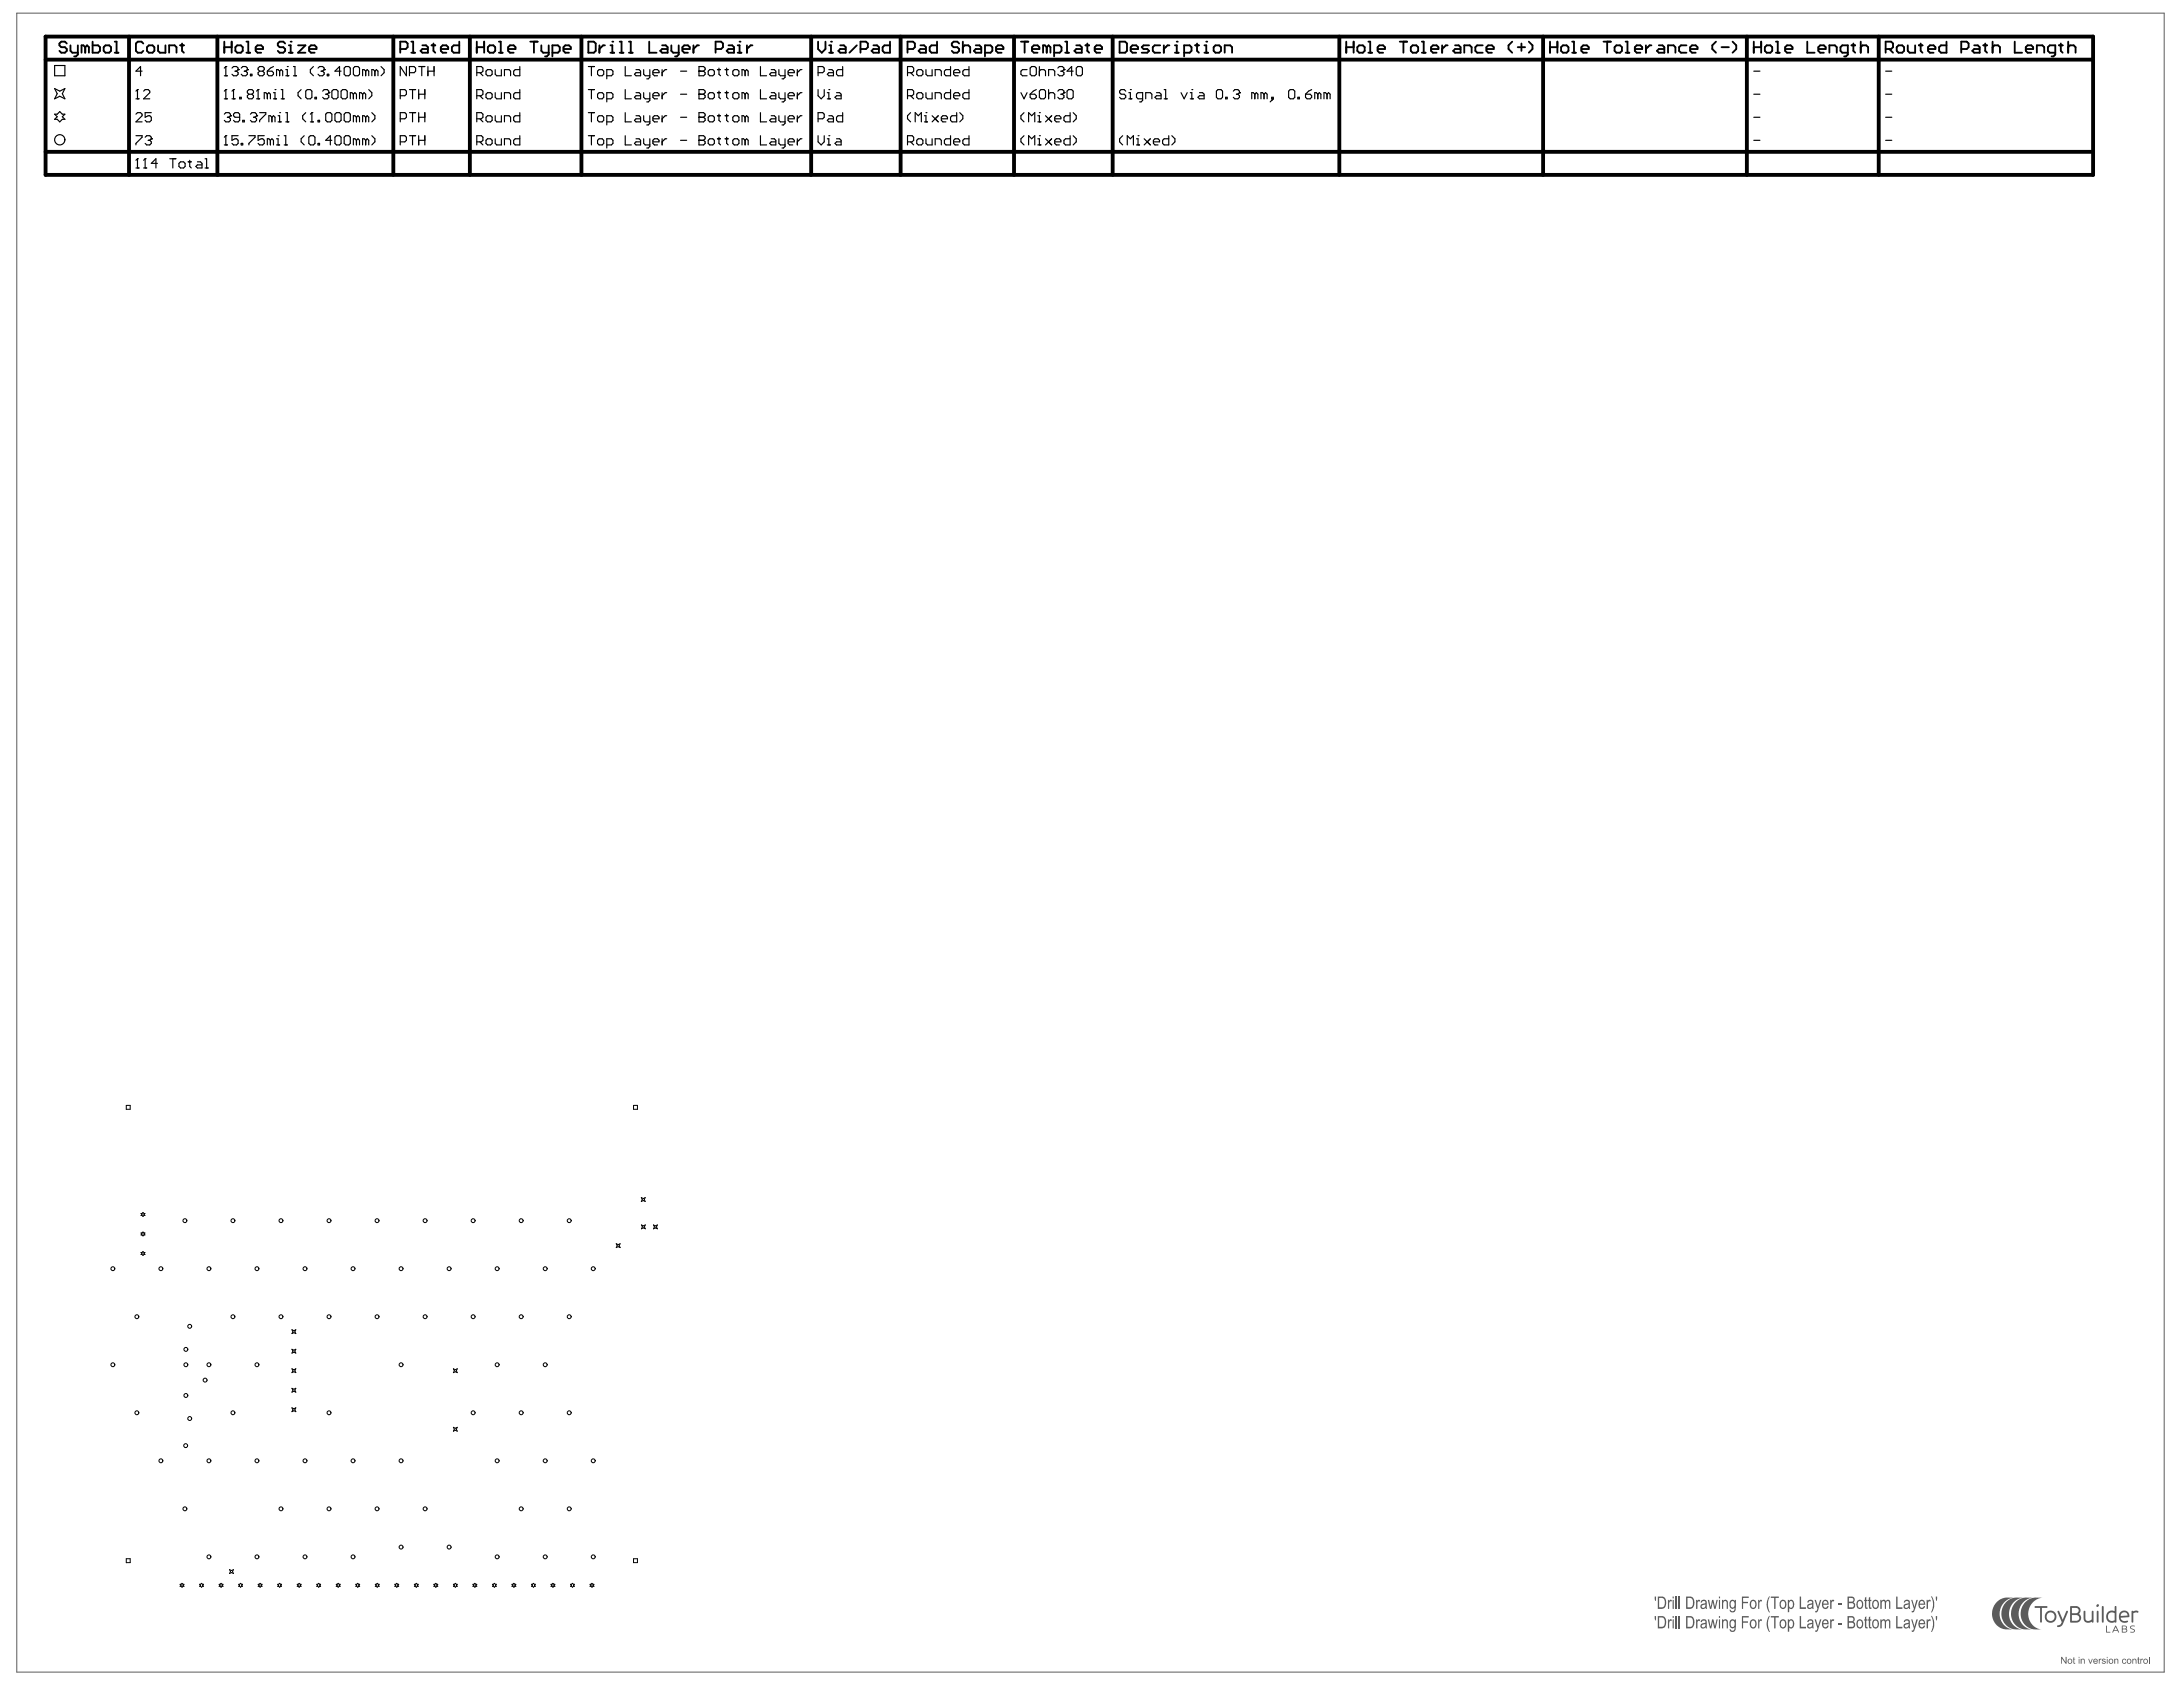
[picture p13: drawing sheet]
<svg xmlns="http://www.w3.org/2000/svg" width="279mm" height="216mm" viewBox="0 0 279 216" stroke-linecap="round" stroke-linejoin="round" font-family="sans-serif">
<g fill="#5a5a5a">
<path d="M255.6 205l.4-.3 .5-.2h1.3l-.7 .1-.6 .5-.4 .6-.2 .8 .1 .7 .4 .7 .5 .4 .8 .2h-1l-.5-.1-.5-.3-.5-.5-.2-.6v-.7l.2-.7z"/>
<path d="M259.2 205l.4-.3 .5-.2h1.3l-.6 .2-.6 .4-.5 .6-.1 .8 .1 .7 .4 .7 .5 .4 .7 .2h-1l-.4-.1-.6-.3-.4-.5-.2-.6-.1-.7 .2-.7z"/>
<path d="M258 205l.4-.3 .5-.2h1.3l-.7 .2-.6 .4-.4 .6-.1 .8 .1 .7 .3 .7 .6 .4 .7 .2h-1l-.5-.1-.5-.3-.4-.5-.3-.6v-.7l.2-.7z"/>
<path d="M256.8 205l.4-.3 .5-.2h1.3l-.7 .2-.6 .4-.4 .6-.2 .8 .1 .7 .4 .7 .6 .4 .7 .2h-1l-.5-.1-.5-.3-.5-.5-.2-.6v-.7l.2-.7z"/>
<path d="M260.4 205.6l1.5-.1a.14 .14 0 0 1 .2 .2 .12 .12 0 0 1-.2 .1h-.6v1.7a.12 .12 0 0 1-.1 .2 .12 .12 0 0 1-.1-.2v-1.7h-.6z"/>
<path d="M272.7 208.1l.2-.1 .3 .1h-.3l-.2 .1 .1 .2 .3 .1a.27 .27 0 0 1 .1 .4 .27 .27 0 0 1-.4 0l-.2-.1h.4l.1-.1-.4-.3z"/>
<path d="M272.8 206.2h.8a.16 .16 0 0 1 0 .2 .16 .16 0 0 1-.2 0l-.4 .1v1a.12 .12 0 0 1-.1 .2 .12 .12 0 0 1-.1-.2z"/>
<path d="M266.7 206.2h.2v.9a.43 .43 0 0 0 .3 .4 .43 .43 0 0 0 .5-.3v-.9a.12 .12 0 0 1 .1-.2 .12 .12 0 0 1 .1 .2v1.3l-.1 .1-.1-.2a.64 .64 0 0 1-1-.4z"/>
<path d="M269 205.6l.2-.1v.2v1.8a.12 .12 0 0 1-.1 .2 .12 .12 0 0 1-.1-.2z"/>
<path d="M263.4 206.2h.1l.5 1.1 .5-1.1h.2l-.7 1.6a.49 .49 0 0 1-.7 .3v-.1l.4-.1 .2-.3-.6-1.3z"/>
<path d="M269.6 208.1h.1v.7h.4v.1h-.5z"/>
<path d="M268.4 206.2h.2v1.3a.12 .12 0 0 1-.1 .2 .12 .12 0 0 1-.1-.2z"/>
<path d="M270.7 208.1h.1l.4 .8-.2-.2h-.4l-.2 .2zM270.8 208.2l-.2 .4h.4z"/>
<path d="M261.7 206.9a.77 .77 0 0 1 1.5 0 .77 .77 0 0 1-1.5 0zM261.9 206.9a.55 .55 0 0 0 1.1 0 .55 .55 0 0 0-1.1 0z"/>
<path d="M269.8 206.3a.84 .84 0 0 1 .8-.1l.1-.6 .1-.1 .1 .1v1.9l-.1 .2-.1-.1a.79 .79 0 0 1-1-.2 .79 .79 0 0 1 .1-1.1zM269.9 206.5a.57 .57 0 0 0 0 .8 .57 .57 0 0 0 .7 .1v-1a.66 .66 0 0 0-.7 .1z"/>
<path d="M265 205.6l.7-.1a.56 .56 0 0 1 .6 .4 .56 .56 0 0 1-.2 .7 .6 .6 0 0 1 .2 .6 .6 .6 0 0 1-.6 .5l-.7-.1zM265.2 205.8v.7h.5a.34 .34 0 0 0 .4-.4 .34 .34 0 0 0-.4-.3zM265.2 206.7v.7h.5a.37 .37 0 0 0 .4-.3 .37 .37 0 0 0-.4-.4z"/>
<path d="M271.6 208.1l.4-.1a.24 .24 0 0 1 .2 .2 .24 .24 0 0 1-.1 .3 .25 .25 0 0 1 .2 .3 .25 .25 0 0 1-.3 .1h-.4zM271.7 208.1v.3h.3l.1-.1-.1-.2zM271.7 208.5v.3h.3a.16 .16 0 0 0 .2-.1 .16 .16 0 0 0-.2-.2z"/>
<path d="M271.4 206.3a.63 .63 0 0 1 .8-.1 .63 .63 0 0 1 .3 .8h-1.1a.59 .59 0 0 0 .9 .4 .14 .14 0 0 1 0 .2 .14 .14 0 0 1-.1 .1 .79 .79 0 0 1-.9-.4 .79 .79 0 0 1 .1-1zM271.5 206.5l-.1 .3h.9a.44 .44 0 0 0-.3-.5 .44 .44 0 0 0-.5 .2z"/>
<circle cx="268.5" cy="205.5" r=".18"/>
</g>
<path d="M2.1 1.7h274.9v212.3h-274.9z" fill="none" stroke="#5a5a5a" stroke-width=".13"/>
<g fill="#5a5a5a">
<path d="M263.8 212h.1l.5 .7v-.7h.1v.9h-.1l-.5-.7v.7h-.1z"/>
<path d="M265.4 212.1h.1v.2h.1v.1h-.1v.4h.1l-.1 .1h-.1v-.5h-.1z"/>
<path d="M266.3 212.3l.1 .1 .2-.1a.23 .23 0 0 1 .2 .2v.4h-.1v-.4a.15 .15 0 0 0-.1-.1 .15 .15 0 0 0-.2 .2v.3h-.1z"/>
<path d="M267.3 212.3h.1l.1 .5 .2-.5h.1l-.2 .6h-.1z"/>
<path d="M268.6 212.3h.1v.1l.2-.1v.1a.14 .14 0 0 0-.1 0 .14 .14 0 0 0-.1 .2v.3h-.1z"/>
<path d="M269.1 212.3h.3l.1 .1h-.1a.13 .13 0 0 0-.2-.1 .13 .13 0 0 0-.1 .2 .13 .13 0 0 0 .2 0v.1a.21 .21 0 0 1 .2 .3 .21 .21 0 0 1-.4 0l-.1-.2 .2 .1a.11 .11 0 0 0 .2 0 .11 .11 0 0 0-.1-.1l-.3-.2z"/>
<path d="M270.6 212.3l.1 .1 .2-.1a.23 .23 0 0 1 .2 .2v.4h-.1v-.4a.15 .15 0 0 0-.1-.1 .15 .15 0 0 0-.2 .2v.3h-.1z"/>
<path d="M271.7 212.3h.3l.1 .2h-.1v-.1a.22 .22 0 0 0-.3 .2 .22 .22 0 0 0 .3 .2l.1-.1-.2 .2-.3-.1v-.3z"/>
<path d="M272.9 212.3l.1 .1 .3-.1 .1 .1v.5h-.1v-.4a.14 .14 0 0 0-.1-.1 .14 .14 0 0 0-.2 .1v.4h-.1z"/>
<path d="M273.6 212.1h.1v.2h.1l-.1 .1v.4h.1v.1l-.2-.1v-.4h-.1z"/>
<path d="M273.9 212.3h.1v.1l.2-.1h.1l-.1 .1a.14 .14 0 0 0-.1 0 .14 .14 0 0 0-.1 .2v.3h-.1z"/>
<path d="M275 212h.1v.9h-.1z"/>
<path d="M211.8 204.3h.2l-.1 .6h-.1z"/>
<path d="M213.5 204.8h.1v.1a.19 .19 0 0 1 .2-.2 .19 .19 0 0 1 .2 .1l-.1 .2-.1-.1-.1 .1-.1 .9h-.1z"/>
<path d="M214.5 204.3h.1v1.6h-.1z"/>
<path d="M214.9 204.3h.1v1.6h-.1z"/>
<path d="M217.1 204.8h.1v.1a.22 .22 0 0 1 .4-.1v.2a.23 .23 0 0 0-.3 0 .23 .23 0 0 0 0 .3v.6h-.2z"/>
<path d="M218.6 204.8h.2l.2 .9 .1-.9h.2l.2 .8 .2-.8h.1l-.2 1.1h-.2l-.2-.9-.2 .9h-.1z"/>
<path d="M220.4 204.8h.1v.1l.3-.2 .3 .2v1h-.1v-.7a.24 .24 0 0 0-.3-.3 .24 .24 0 0 0-.2 .4v.6h-.1z"/>
<path d="M222.9 204.3h.9v.2h-.7v.5h.6v.2h-.6v.7h-.2z"/>
<path d="M225 204.8h.1v.1a.22 .22 0 0 1 .4-.1l-.1 .2a.23 .23 0 0 0-.2 0 .23 .23 0 0 0 0 .3v.6h-.2z"/>
<path d="M226.4 204.3h.1l-.2 .6v.6l.2 .9h-.1l-.1-.3-.2-.7 .1-.5z"/>
<path d="M226.6 204.3h1.1v.2h-.5v1.4h-.1v-1.4h-.5z"/>
<path d="M230.3 204.3h.2v1.4h.6v.2h-.8z"/>
<path d="M232.2 204.8h.2l.3 .9 .2-.9h.2l-.5 1.4-.2 .2-.1-.2a.23 .23 0 0 0 .3-.3z"/>
<path d="M234.2 204.8h.2v.1a.22 .22 0 0 1 .4-.1l-.1 .2-.1-.1-.2 .1v.9h-.2z"/>
<path d="M235.3 205.2h.5v.2h-.5z"/>
<path d="M238.7 204.5l.2-.1v.4h.1v.1h-.1v.8h.1v.2a.24 .24 0 0 1-.3-.1 .24 .24 0 0 1 0-.2v-.7h-.1z"/>
<path d="M239.2 204.5l.2-.1v.4h.1v.1h-.1v.8h.1v.2a.25 .25 0 0 1-.3-.3v-.7h-.1z"/>
<path d="M240.7 204.8h.1v.1l.2-.1 .2-.1 .2 .2 .2-.2 .3 .1v.2v.9h-.1v-.7a.22 .22 0 0 0-.2-.3 .22 .22 0 0 0-.2 .3v.7h-.2v-.7a.22 .22 0 0 0-.2-.3 .22 .22 0 0 0-.2 .3v.7h-.1z"/>
<path d="M242.7 204.3h.2v1.4h.6v.2h-.8z"/>
<path d="M244.6 204.8h.2l.2 .9 .3-.9h.2l-.5 1.5-.3 .1v-.2a.21 .21 0 0 0 .2-.1 .21 .21 0 0 0 .1-.2z"/>
<path d="M246.6 204.8h.1v.1h.1a.2 .2 0 0 1 .3-.1v.2a.23 .23 0 0 0-.3 0 .23 .23 0 0 0 0 .3v.6h-.2z"/>
<path d="M247.1 204.3l.2 .1 .3 .7-.1 .7-.2 .6h-.2l.3-.6v-.7z"/>
<path d="M247.8 204.3h.1v.6h-.1z"/>
<path d="M211.8 206.8h.2l-.1 .6h-.1z"/>
<path d="M213.5 207.3h.1v.1a.19 .19 0 0 1 .2-.2 .19 .19 0 0 1 .2 .1l-.1 .2-.1-.1-.1 .1-.1 .9h-.1z"/>
<path d="M214.5 206.8h.1v1.6h-.1z"/>
<path d="M214.9 206.8h.1v1.6h-.1z"/>
<path d="M217.1 207.3h.1v.1a.22 .22 0 0 1 .4-.1v.2a.23 .23 0 0 0-.3 0 .23 .23 0 0 0 0 .3v.6h-.2z"/>
<path d="M218.6 207.3h.2l.2 .8 .1-.8h.2l.2 .8 .2-.8h.1l-.2 1.1h-.2l-.2-.9-.2 .9h-.1z"/>
<path d="M220.4 207.3h.1v.1l.3-.2 .3 .2v1h-.1v-.7a.24 .24 0 0 0-.3-.3 .24 .24 0 0 0-.2 .4v.6h-.1z"/>
<path d="M222.9 206.8h.9v.2h-.7v.5h.6v.2h-.6v.7h-.2z"/>
<path d="M225 207.3h.1v.1a.22 .22 0 0 1 .4-.1l-.1 .2a.23 .23 0 0 0-.2 0 .23 .23 0 0 0 0 .3v.6h-.2z"/>
<path d="M226.4 206.8h.1l-.2 .6v.6l.2 .8h-.1l-.1-.2-.2-.7 .1-.5z"/>
<path d="M226.6 206.8h1.1v.2h-.5v1.4h-.1v-1.4h-.5z"/>
<path d="M230.3 206.8h.2v1.4h.6v.2h-.8z"/>
<path d="M232.2 207.3h.2l.3 .9 .2-.9h.2l-.5 1.4-.2 .1-.1-.2a.23 .23 0 0 0 .3-.2z"/>
<path d="M234.2 207.3h.2v.1a.22 .22 0 0 1 .4-.1l-.1 .2-.1-.1-.2 .1v.9h-.2z"/>
<path d="M235.3 207.7h.5v.2h-.5z"/>
<path d="M238.7 207l.2-.1v.4h.1v.1h-.1v.8h.1v.2a.24 .24 0 0 1-.3-.1 .24 .24 0 0 1 0-.3v-.6h-.1z"/>
<path d="M239.2 207l.2-.1v.4h.1v.1h-.1v.8h.1v.2a.25 .25 0 0 1-.3-.4v-.6h-.1z"/>
<path d="M240.7 207.3h.1v.1l.2-.1 .2-.1 .2 .2 .2-.2 .3 .1v.2v.9h-.1v-.7a.22 .22 0 0 0-.2-.3 .22 .22 0 0 0-.2 .3v.7h-.2v-.7a.22 .22 0 0 0-.2-.3 .22 .22 0 0 0-.2 .3v.7h-.1z"/>
<path d="M242.7 206.8h.2v1.4h.6v.2h-.8z"/>
<path d="M244.6 207.3h.2l.2 .9 .3-.9h.2l-.5 1.4-.3 .1v-.2a.21 .21 0 0 0 .2 0 .21 .21 0 0 0 .1-.2z"/>
<path d="M246.6 207.3h.1v.1h.1a.2 .2 0 0 1 .3-.1v.2a.23 .23 0 0 0-.3 0 .23 .23 0 0 0 0 .3v.6h-.2z"/>
<path d="M247.1 206.8l.2 .1 .3 .7-.1 .6-.2 .6h-.2l.3-.5v-.7z"/>
<path d="M247.8 206.8h.1v.6h-.1z"/>
<path d="M264.7 212.6a.22 .22 0 0 0 .4 0 .22 .22 0 0 0-.4 0zM264.6 212.6a.35 .35 0 0 1 .7 0 .35 .35 0 0 1-.7 0z"/>
<path d="M266 212h.1v.2h-.1zM266 212.3h.1v.6h-.1z"/>
<path d="M268.1 212.4l-.1 .1h.4a.17 .17 0 0 0-.1-.1 .17 .17 0 0 0-.2 0zM268 212.3h.3l.1 .1 .1 .2h-.5l.1 .2 .4-.1-.1 .2h-.2l-.2-.1-.1-.2z"/>
<path d="M269.6 212h.1v.2h-.1zM269.6 212.3h.1v.6h-.1z"/>
<path d="M270 212.6a.22 .22 0 0 0 .4 0 .22 .22 0 0 0-.4 0zM269.9 212.6a.33 .33 0 0 1 .6 0 .33 .33 0 0 1-.6 0z"/>
<path d="M272.3 212.6a.22 .22 0 0 0 .4 0 .22 .22 0 0 0-.4 0zM272.2 212.6a.33 .33 0 0 1 .6 0 .33 .33 0 0 1-.6 0z"/>
<path d="M274.5 212.4l-.1 .3a.21 .21 0 0 0 .3 0 .21 .21 0 0 0 .1-.2 .21 .21 0 0 0-.3-.1zM274.3 212.6a.32 .32 0 0 1 .6 0 .32 .32 0 0 1-.6 0z"/>
<path d="M212.4 204.5v1.2h.5l.2-.4-.1-.6-.1-.2zM212.2 204.3h.6l.4 .3v.8l-.2 .4-.8 .1z"/>
<path d="M214.1 204.3h.1v.3h-.1zM214.1 204.8h.1v1.1h-.1z"/>
<path d="M216 204.5v1.2h.5l.2-.3-.1-.7-.1-.2zM215.8 204.3h.7l.3 .4 .1 .7-.2 .4-.2 .1h-.7z"/>
<path d="M217.9 205.4v.1a.22 .22 0 0 0 .1 .3 .22 .22 0 0 0 .3-.2v-.3zM217.8 204.8l.4-.1 .2 .2 .1 1h-.2v-.1l-.3 .1-.3-.1v-.3l.3-.3a.2 .2 0 0 0 .2-.1 .2 .2 0 0 0 0-.2 .2 .2 0 0 0-.3 0l-.1 .2h-.1z"/>
<path d="M220 204.3h.1v.3h-.1zM220 204.8h.1v1.1h-.1z"/>
<path d="M221.6 205l-.1 .2 .1 .5a.31 .31 0 0 0 .4-.1 .31 .31 0 0 0 0-.4l-.2-.3zM221.5 204.8l.3-.1 .2 .2v-.1h.2l-.1 1.3-.2 .3-.4-.1-.1-.2v-.1h.1l.1 .2h.2l.2-.2v-.2l-.3 .1-.3-.2-.1-.6z"/>
<path d="M224.2 205l-.1 .5 .1 .2 .2 .1 .2-.2v-.5l-.1-.2zM224.1 204.8l.3-.1 .2 .1 .2 .3v.4l-.1 .3-.2 .1h-.3l-.2-.2-.1-.5z"/>
<path d="M228 205l-.1 .2v.4l.2 .2h.2l.2-.3-.1-.5-.1-.1zM227.9 204.9l.4-.2 .3 .3v.6l-.1 .2-.2 .1h-.2l-.3-.2v-.6z"/>
<path d="M228.8 204.8h.2v.1a.41 .41 0 0 1 .5 0 .41 .41 0 0 1 .1 .5v.2l-.2 .3a.26 .26 0 0 1-.4-.1v.5h-.2zM229.1 205l-.1 .2 .1 .5a.28 .28 0 0 0 .3 0 .28 .28 0 0 0 .1-.4l-.1-.2-.1-.2z"/>
<path d="M231.5 205.5l-.1 .1a.27 .27 0 0 0 .4 .1 .27 .27 0 0 0 .1-.3v-.1zM231.4 204.8l.3-.1a.36 .36 0 0 1 .4 .5v.7h-.1l-.1-.1-.2 .1-.4-.1v-.4l.3-.1a.2 .2 0 0 0 .3-.2 .2 .2 0 0 0-.1-.2 .2 .2 0 0 0-.3 .1v.1h-.2z"/>
<path d="M233.4 205v.2h.5l-.2-.3zM233.3 204.9l.4-.2 .3 .3v.4h-.7l.1 .3 .2 .1 .3-.3 .1 .1-.2 .3h-.4l-.2-.3v-.4z"/>
<path d="M236.6 204.5v.5h.5l.1-.1a.24 .24 0 0 0 0-.3 .24 .24 0 0 0-.3-.1zM236.6 205.2v.5h.5l.1-.1 .1-.3-.1-.1zM236.5 204.3l.7 .1 .2 .2-.1 .3a.18 .18 0 0 0 0 .2 .18 .18 0 0 0 .1 .2v.3l-.2 .3h-.7z"/>
<path d="M237.9 205l-.1 .2 .1 .5a.23 .23 0 0 0 .4-.1v-.5a.25 .25 0 0 0-.4-.1zM237.8 204.8l.3-.1 .3 .2v.2l.1 .4-.3 .4h-.4l-.2-.3v-.3z"/>
<path d="M239.9 204.9l-.1 .5v.3l.3 .1 .2-.2v-.4l-.1-.2zM239.8 204.9l.3-.2 .3 .2 .1 .5-.1 .4-.2 .1h-.4l-.2-.3v-.4z"/>
<path d="M243.8 205.5v.1a.24 .24 0 0 0 .3 .2 .24 .24 0 0 0 .2-.3v-.2zM243.8 204.8l.4-.1 .2 .2 .1 1h-.2v-.1l-.3 .1-.3-.1v-.4l.3-.1a.21 .21 0 0 0 .2-.1 .21 .21 0 0 0 .1-.2l-.4-.1-.1 .2h-.1z"/>
<path d="M245.8 204.9l-.1 .3h.5l-.1-.3zM245.7 204.8h.4l.2 .1 .1 .2v.3h-.7l.2 .3a.27 .27 0 0 0 .3-.2l.2 .1-.3 .3h-.2l-.3-.1-.1-.6z"/>
<path d="M212.4 207v1.2h.5l.2-.4-.1-.6-.1-.2zM212.2 206.8h.6l.4 .3v.8l-.2 .4-.8 .1z"/>
<path d="M214.1 206.8h.1v.3h-.1zM214.1 207.3h.1v1.1h-.1z"/>
<path d="M216 207v1.2h.5l.2-.4-.1-.6-.1-.2zM215.8 206.8h.7l.3 .4 .1 .7-.2 .3-.2 .2h-.7z"/>
<path d="M217.9 207.9a.24 .24 0 0 0 .2 .4 .24 .24 0 0 0 .2-.4v-.1zM217.8 207.4l.4-.2 .2 .2 .1 1h-.2v-.2l-.3 .2-.3-.1v-.4l.3-.2a.2 .2 0 0 0 .2-.1 .2 .2 0 0 0 0-.2 .2 .2 0 0 0-.3 0l-.1 .2h-.1z"/>
<path d="M220 206.8h.1v.3h-.1zM220 207.3h.1v1.1h-.1z"/>
<path d="M221.6 207.5l-.1 .2 .1 .4a.31 .31 0 0 0 .4 0 .31 .31 0 0 0 0-.4l-.2-.3zM221.4 207.4l.4-.2 .2 .2v-.1h.2l-.1 1.2-.2 .3h-.4l-.1-.2v-.1h.1l.1 .2h.2l.2-.2v-.3l-.3 .2-.3-.3-.1-.5z"/>
<path d="M224.2 207.5l-.1 .5 .1 .2 .2 .1 .2-.2v-.5l-.1-.2zM224.1 207.4l.3-.2 .2 .1 .2 .3v.4l-.1 .2-.2 .2h-.3l-.2-.3-.1-.4z"/>
<path d="M228 207.5l-.1 .2v.3l.2 .2h.2l.2-.2-.1-.5-.1-.1zM227.9 207.4l.4-.2 .3 .3v.5l-.1 .2-.2 .2h-.2l-.3-.2v-.6z"/>
<path d="M228.8 207.3h.2v.1a.41 .41 0 0 1 .5 0 .41 .41 0 0 1 .1 .4v.3l-.2 .2a.26 .26 0 0 1-.4 0v.5h-.2zM229.1 207.5l-.1 .2 .1 .5a.28 .28 0 0 0 .3-.1 .28 .28 0 0 0 .1-.3l-.1-.2-.1-.2z"/>
<path d="M231.5 207.9l-.1 .2a.27 .27 0 0 0 .4 .1 .27 .27 0 0 0 .1-.3v-.1zM231.4 207.3l.3-.1a.36 .36 0 0 1 .4 .5v.7h-.1l-.1-.2-.2 .2-.4-.1v-.4l.3-.1a.2 .2 0 0 0 .3-.2 .2 .2 0 0 0-.1-.2 .2 .2 0 0 0-.3 .1v.1h-.2z"/>
<path d="M233.4 207.5v.2h.5l-.2-.3zM233.3 207.4l.4-.2 .3 .3v.4h-.7l.1 .2 .2 .2 .3-.3h.1l-.2 .4-.4-.1-.2-.2v-.4z"/>
<path d="M236.6 207v.5h.5l.1-.1a.24 .24 0 0 0 0-.3 .24 .24 0 0 0-.3-.1zM236.6 207.7v.5h.5l.1-.1 .1-.3-.1-.1zM236.5 206.8l.7 .1 .2 .2-.1 .3a.18 .18 0 0 0 0 .2 .18 .18 0 0 0 .1 .2v.3l-.2 .2-.7 .1z"/>
<path d="M237.9 207.5l-.1 .2 .1 .5a.23 .23 0 0 0 .4-.1v-.5a.25 .25 0 0 0-.4-.1zM237.7 207.4l.4-.2 .3 .2 .1 .6-.3 .4-.4-.1-.2-.2v-.3z"/>
<path d="M239.9 207.5l-.1 .3v.2l.1 .2 .2 .1 .2-.2v-.4l-.2-.3zM239.8 207.4l.3-.2 .3 .2 .1 .5-.1 .3-.2 .2-.4-.1-.2-.2v-.4z"/>
<path d="M243.8 207.9v.1a.24 .24 0 0 0 .3 .3 .24 .24 0 0 0 .2-.4v-.1zM243.8 207.3l.4-.1 .2 .2 .1 1h-.2v-.2l-.3 .2-.3-.1v-.4l.3-.1a.21 .21 0 0 0 .2-.1 .21 .21 0 0 0 .1-.2l-.4-.1-.1 .2h-.1z"/>
<path d="M245.8 207.5l-.1 .2h.5l-.1-.3zM245.7 207.4l.2-.2 .2 .1 .2 .1 .1 .2v.3h-.7l.2 .3a.27 .27 0 0 0 .3-.2l.2 .1-.3 .3h-.2l-.3-.2-.1-.5z"/>
</g>
<g fill="none" stroke="#000" stroke-width=".49">
<path d="M5.8 7.6h262.1M5.8 19.4h262.1M5.8 4.7h262.1v17.7h-262.1zM16.5 4.7v17.7M27.8 4.7v17.7M50.3 4.7v17.7M60.1 4.7v17.7M74.4 4.7v17.7M103.8 4.7v17.7M115.3 4.7v17.7M129.8 4.7v17.7M142.4 4.7v17.7"/>
<path d="M171.4 4.7v17.7M197.5 4.7v17.7M223.6 4.7v17.7M240.5 4.7v17.7"/>
</g>
<g fill="none" stroke="#000" stroke-width=".15">
<path d="M7 8.4h1.3v1.3h-1.3zM7 11.3l.6 .4 .7-.4-.3 .7 .3 .6-.7-.3-.6 .3 .3-.6zM7 14.6h.3l.3-.3 .4 .3h.3l-.3 .3 .3 .4h-.3l-.4 .3-.3-.3h-.3l.3-.4zM17.4 12.6h.4M17.4 14.6l.2-.2h.4l.2 .2v.2l-.8 .8h.8M17.4 17.4h.8v.2l-.8 .8v.1M17.6 11.5h.1M17.6 11.5v1.1M17.6 11.5l-.2 .2M18.2 9.1h-.8l.6-.6v1.2M18.4 11.7l.2-.2h.4l.2 .2v.2l-.8 .7h.8M18.6 17.6l.2-.2h.4l.2 .2v.2"/>
<path d="M19 18h.2M19.2 18l.2 .2v.2l-.2 .1h-.4l-.2-.1M19.4 17.8h.1M19.4 14.4h-.8v.6l.6-.2 .2 .2v.4l-.2 .2h-.4l-.2-.2M19.4 17.8l-.2 .2M28.7 9.7h.4M28.7 12.6h.4M28.7 18.5h.4M28.7 14.6l.2-.2h.4l.2 .2v.2M28.9 8.5h.1M28.9 11.5h.1M28.9 17.4h.1"/>
<path d="M28.9 8.5v1.2M28.9 11.5v1.1M28.9 17.4v1.1M28.9 8.5l-.2 .2M28.9 11.5l-.2 .2M28.9 17.4l-.2 .2M29.1 15h.2M29.3 15l.2 .2v.2l-.2 .2h-.4l-.2-.2M29.5 14.8h.1M29.5 14.8l-.2 .2M29.7 12.6h.4M29.7 8.7l.2-.2h.4l.2 .2v.2"/>
<path d="M29.9 11.5h.1M29.9 11.5v1.1M29.9 11.5l-.2 .2M30.1 9.1h.2M30.3 9.1l.2 .2v.2l-.2 .2h-.4l-.2-.2M30.5 8.9h.1M30.5 17.4h-.8v.6l.4-.2h.2l.2 .2v.4l-.2 .1h-.4l-.2-.1M30.5 8.9l-.2 .2M30.7 15h-.6l-.2-.2v-.2l.2-.2h.4l.2 .2v.8l-.2 .2h-.4l-.2-.2M30.7 12.5h.2v.1h-.2zM30.9 18.4h.2v.1h-.2zM30.9 8.7l.2-.2h.4l.2 .2v.2"/>
<path d="M31.1 15.4h.2v.2h-.2zM31.3 9.1h.2M31.5 9.1l.2 .2v.2l-.2 .2h-.4l-.2-.2M31.7 8.9h.1M31.7 8.9l-.2 .2M31.9 12.1h.3M31.9 12.1l-.2-.2v-.2l.2-.2h.3l.2 .2v.2l-.2 .2M31.9 12.1l-.2 .2v.2l.2 .1h.3l.2-.1v-.2l-.2-.2M31.9 17.4h.7v.2l-.7 .8v.1M32.1 9.5h.1v.2h-.1zM32.1 14.6l.1-.2h.4l.2 .2v.2M32.4 15h.2"/>
<path d="M32.6 15l.2 .2v.2l-.2 .2h-.4l-.1-.2M32.8 14.8h.1M32.8 12.6h.4M32.8 14.8l-.2 .2M33 11.5h.1M33 11.5v1.1M33 11.5l-.2 .2M33.2 9.1l-.2 .2v.2l.2 .2h.4l.2-.2v-.2l-.2-.2M33.2 9.1h.4M33.2 9.1l-.2-.2v-.2l.2-.2h.4l.2 .2v.2l-.2 .2M33.2 14.4h.8v.2l-.8 .8v.2M33.8 17.4h-.8v.6l.6-.2 .2 .2v.4l-.2 .1h-.4l-.2-.1"/>
<path d="M34.2 9.1h.6l.2 .2v.2l-.2 .2h-.4l-.2-.2zM34.2 12.1l-.2-.2h-.2v.7M34.2 12.1v.5M34.2 12.1l.2-.2 .2 .2v.5M34.6 18l-.2-.2h-.2v.7M34.6 18l.2-.2 .2 .2v.5M34.6 18v.5M34.8 15l-.2-.2h-.2v.8M34.8 15l.2-.2 .2 .2v.6M34.8 15v.6M35 12.6h.4M35 11.9h.2v.7"/>
<path d="M35 8.5l-.4 .2-.4 .4M35.2 11.5h.1M35.4 18.5h.4M35.4 17.8h.2v.7M35.6 17.4h.1M35.6 15.6h.4M35.6 14.8h.2v.8M35.8 14.4h.1M35.8 9.1l-.2-.2h-.2v.8M35.8 9.1v.6M35.8 9.1l.2-.2 .2 .2v.6M36 11.5h.2v1.1"/>
<path d="M36 12.6h.4M36.4 18.5h.4M36.4 17.4h.2v1.1M36.6 9.7h.4M36.6 8.9h.2v.8M36.6 15.6h.4M36.6 14.4h.2v1.2M36.8 8.5h.1M37.6 9.7h.4M37.6 8.5h.2v1.2M38.5 11.5l-.4 .4v.4l.4 .3M38.9 17.4l-.4 .4v.4l.4 .3"/>
<path d="M39.1 11.7l.2-.2h.4l.2 .2v.8l-.2 .1h-.4l-.2-.1zM39.1 14.4l-.4 .4v.4l.4 .4M39.5 17.6l.2-.2h.4l.2 .2v.8l-.2 .1h-.4l-.2-.1zM39.7 15.6h.4M39.9 14.4h.1M39.9 14.4l-.2 .2M39.9 14.4v1.2M40.1 8.5l-.4 .4v.4l.4 .4M40.3 12.5h.2v.1h-.2zM40.7 18.4h.2v.1h-.2zM40.7 8.7l.2-.2h.4l.2 .2v.2M40.7 15.4h.2v.2h-.2z"/>
<path d="M41.1 9.1h.2M41.3 9.1l.2 .2v.2l-.2 .2h-.4l-.2-.2M41.3 11.7l.2-.2h.4l.2 .2v.2M41.5 8.9h.1M41.5 8.9l-.2 .2M41.7 12.1h.2M41.7 14.6l.2-.2h.4l.2 .2v.8l-.2 .2h-.4l-.2-.2zM41.9 9.5h.2v.2h-.2zM41.9 12.1l.2 .2v.2l-.2 .1h-.4l-.2-.1M42.1 11.9h.1M42.1 11.9l-.2 .2M42.5 18h-.8l.6-.6v1.1"/>
<path d="M42.5 11.7l.2-.2h.4l.2 .2v.8l-.2 .1h-.4l-.2-.1zM42.9 17.6l.2-.2h.4l.2 .2v.8l-.2 .1h-.4l-.2-.1zM42.9 14.6l.2-.2h.4l.2 .2v.8l-.2 .2h-.4l-.2-.2zM43.7 9.1h-.8l.6-.6v1.2M43.7 11.7l.2-.2h.3l.2 .2v.8l-.2 .1h-.3l-.2-.1zM44 8.7l.2-.2h.4l.2 .2v.8l-.2 .2h-.4l-.2-.2zM44 17.6l.2-.2h.4l.2 .2v.8l-.2 .1h-.4l-.2-.1zM44 14.6l.2-.2h.4l.2 .2v.8l-.2 .2h-.4l-.2-.2zM45.2 8.7l.2-.2h.4l.2 .2v.8l-.2 .2h-.4l-.2-.2zM45.2 12.1l-.2-.2h-.2v.7M45.2 12.1v.5M45.2 12.1l.2-.2 .2 .2v.5"/>
<path d="M45.6 18l-.2-.2h-.2v.7M45.6 15l-.2-.2h-.2v.8M45.6 15l.2-.2 .2 .2v.6M45.6 18l.2-.2 .2 .2v.5M45.6 15v.6M45.6 18v.5M46.4 12.1l-.2-.2h-.2v.7M46.4 12.1v.5M46.4 12.1l.2-.2 .2 .2v.5M46.8 18l-.2-.2h-.2v.7M46.8 9.1l-.2-.2h-.2v.8M46.8 15l-.2-.2h-.2v.8"/>
<path d="M46.8 9.1v.6M46.8 15v.6M46.8 18v.5M46.8 9.1l.2-.2 .2 .2v.6M46.8 15l.2-.2 .2 .2v.6M46.8 18l.2-.2 .2 .2v.5M47.2 11.5l.4 .4v.4l-.4 .3M47.6 14.4l.4 .4v.4l-.4 .4M47.6 17.4l.4 .4v.4l-.4 .3M48 9.1l-.2-.2h-.2v.8M48 9.1v.6M48 9.1l.2-.2 .2 .2v.6"/>
<path d="M48.8 8.5l.4 .4v.4l-.4 .4M51.2 12.3h.6l.2-.2v-.4l-.2-.2h-.6v1.1M51.2 18.2h.6l.2-.2v-.4l-.2-.2h-.6v1.1M51.2 15.2h.6l.2-.2v-.4l-.2-.2h-.6v1.2M52 8.5v1.2l-.8-1.2v1.2M52.4 11.5h.8M52.4 9.3h.6l.2-.2v-.4l-.2-.2h-.6v1.2M52.4 17.4h.8M52.4 14.4h.8M52.8 11.5v1.1M52.8 14.4v1.2M52.8 17.4v1.1"/>
<path d="M53.6 12.1h.8M53.6 15h.8M53.6 18h.8M53.6 8.5h.8M53.6 11.5v1.1M53.6 14.4v1.2M53.6 17.4v1.1M54 8.5v1.2M54.4 11.5v1.1M54.4 14.4v1.2M54.4 17.4v1.1M54.8 9.1h.8"/>
<path d="M54.8 8.5v1.2M55.6 8.5v1.2M61 12.3h.6l.2-.2v-.4l-.2-.2h-.6v1.1M61 18.2h.6l.2-.2v-.4l-.2-.2h-.6v1.1M61 9.3h.6l.2-.2v-.4l-.2-.2h-.6v1.2M61 15.2h.6l.2-.2v-.4l-.2-.2h-.6v1.2M61.4 9.3l.4 .4M61.4 12.3l.4 .3M61.4 15.2l.4 .4M61.4 18.2l.4 .3M62.2 9.1l.2-.2h.4l.2 .2v.4l-.2 .2h-.4l-.2-.2zM62.2 12.1l.2-.2h.4l.2 .2v.4l-.2 .1h-.4l-.2-.1z"/>
<path d="M62.2 18l.2-.2h.4l.2 .2v.4l-.2 .1h-.4l-.2-.1zM62.2 15l.2-.2h.4l.2 .2v.4l-.2 .2h-.4l-.2-.2zM63.4 8.9v.6l.2 .2h.6v-.8M63.4 11.9v.6l.2 .1h.6v-.7M63.4 17.8v.6l.2 .1h.6v-.7M63.4 14.8v.6l.2 .2h.6v-.8M64.6 12.6v-.7h.6l.1 .2v.5M64.6 18.5v-.7h.6l.1 .2v.5M64.6 9.7v-.8h.6l.1 .2v.6M64.6 15.6v-.8h.6l.1 .2v.6M66.5 8.5v1.2h-.6l-.2-.2v-.4l.2-.2h.6M66.5 11.5v1.1h-.6l-.2-.1v-.4l.2-.2h.6"/>
<path d="M66.5 17.4v1.1h-.6l-.2-.1v-.4l.2-.2h.6M66.5 14.4v1.2h-.6l-.2-.2v-.4l.2-.2h.6M75.3 11.5h.8M75.3 8.5h.8M75.3 17.4h.8M75.3 14.4h.8M75.7 8.5v1.2M75.7 11.5v1.1M75.7 14.4v1.2M75.7 17.4v1.1M76.5 9.1l.2-.2h.4l.2 .2v.4l-.2 .2h-.4l-.2-.2zM76.5 12.1l.2-.2h.4l.2 .2v.4l-.2 .1h-.4l-.2-.1z"/>
<path d="M76.5 18l.2-.2h.4l.2 .2v.4l-.2 .1h-.4l-.2-.1zM76.5 15l.2-.2h.4l.2 .2v.4l-.2 .2h-.4l-.2-.2zM77.7 9.7h.6l.1-.2v-.4l-.1-.2h-.6v1.2M77.7 12.6h.6l.1-.1v-.4l-.1-.2h-.6v1.1M77.7 18.5h.6l.1-.1v-.4l-.1-.2h-.6v1.1M77.7 15.6h.6l.1-.2v-.4l-.1-.2h-.6v1.2M80 8.5v1.2h.8M80 11.5v1.1h.8M80 17.4v1.1h.8M80 14.4v1.2h.8M81.4 8.9h.4l.2 .2v.6h-.6l-.2-.2 .2-.2h.6M81.4 11.9h.4l.2 .2v.5h-.6l-.2-.1 .2-.2h.6"/>
<path d="M81.4 17.8h.4l.2 .2v.5h-.6l-.2-.1 .2-.2h.6M81.4 14.8h.4l.2 .2v.6h-.6l-.2-.2 .2-.2h.6M82.4 8.9v.6l.2 .2h.6M82.4 11.9v.6l.2 .1h.6M82.4 17.8v.6l.2 .1h.6M82.4 14.8v.6l.2 .2h.6M83.2 11.9v.9l-.2 .2h-.2M83.2 8.9v1l-.2 .2h-.2M83.2 14.8v1l-.2 .2h-.2M83.2 17.8v.9l-.2 .2h-.2M83.6 9.3h.7v-.2l-.1-.2h-.4l-.2 .2v.4l.2 .2h.4M83.6 12.3h.7v-.2l-.1-.2h-.4l-.2 .2v.4l.2 .1h.4"/>
<path d="M83.6 18.2h.7v-.2l-.1-.2h-.4l-.2 .2v.4l.2 .1h.4M83.6 15.2h.7v-.2l-.1-.2h-.4l-.2 .2v.4l.2 .2h.4M84.7 8.9v.8M84.7 11.9v.7M84.7 14.8v.8M84.7 17.8v.7M85.3 11.9h-.2l-.4 .4M85.3 17.8h-.2l-.4 .4M85.3 8.9h-.2l-.4 .4M85.3 14.8h-.2l-.4 .4M87.1 9.1h.8M87.1 12.1h.8"/>
<path d="M87.1 15h.8M87.1 18h.8M89.5 9.1h.1M89.5 12.1h.1M89.5 15h.1M89.5 18h.1M89.5 8.5h.6l.1 .2v.2l-.1 .2 .1 .2v.2l-.1 .2h-.6zM89.5 9.1h.6M89.5 12.1h.6M89.5 15h.6M89.5 18h.6M89.5 11.5h.6l.1 .2v.2l-.1 .2 .1 .2v.2l-.1 .1h-.6z"/>
<path d="M89.5 17.4h.6l.1 .2v.2l-.1 .2 .1 .2v.2l-.1 .1h-.6zM89.5 14.4h.6l.1 .2v.2l-.1 .2 .1 .2v.2l-.1 .2h-.6zM90.6 9.1l.2-.2h.4l.2 .2v.4l-.2 .2h-.4l-.2-.2zM90.6 12.1l.2-.2h.4l.2 .2v.4l-.2 .1h-.4l-.2-.1zM90.6 18l.2-.2h.4l.2 .2v.4l-.2 .1h-.4l-.2-.1zM90.6 15l.2-.2h.4l.2 .2v.4l-.2 .2h-.4l-.2-.2zM91.8 11.9h.4M91.8 17.8h.4M91.8 8.9h.4M91.8 14.8h.4M92 8.7v.8l.2 .2M92 11.7v.8l.2 .1"/>
<path d="M92 14.6v.8l.2 .2M92 17.6v.8l.2 .1M92.8 11.9h.4M92.8 17.8h.4M92.8 8.9h.4M92.8 14.8h.4M93 8.7v.8l.2 .2M93 11.7v.8l.2 .1M93 14.6v.8l.2 .2M93 17.6v.8l.2 .1M93.8 9.1l.2-.2h.4l.2 .2v.4l-.2 .2h-.4l-.2-.2zM93.8 12.1l.2-.2h.4l.2 .2v.4l-.2 .1h-.4l-.2-.1z"/>
<path d="M93.8 18l.2-.2h.4l.2 .2v.4l-.2 .1h-.4l-.2-.1zM93.8 15l.2-.2h.4l.2 .2v.4l-.2 .2h-.4l-.2-.2zM95.4 12.1l-.2-.2h-.2v.7M95.4 18l-.2-.2h-.2v.7M95.4 9.1l-.2-.2h-.2v.8M95.4 15l-.2-.2h-.2v.8M95.4 9.1v.6M95.4 12.1v.5M95.4 15v.6M95.4 18v.5M95.4 9.1l.2-.2 .2 .2v.6M95.4 12.1l.2-.2 .2 .2v.5"/>
<path d="M95.4 15l.2-.2 .2 .2v.6M95.4 18l.2-.2 .2 .2v.5M97.3 8.5v1.2h.8M97.3 11.5v1.1h.8M97.3 17.4v1.1h.8M97.3 14.4v1.2h.8M98.7 8.9h.4l.2 .2v.6h-.6l-.2-.2 .2-.2h.6M98.7 11.9h.4l.2 .2v.5h-.6l-.2-.1 .2-.2h.6M98.7 17.8h.4l.2 .2v.5h-.6l-.2-.1 .2-.2h.6M98.7 14.8h.4l.2 .2v.6h-.6l-.2-.2 .2-.2h.6M99.7 8.9v.6l.2 .2h.6M99.7 11.9v.6l.2 .1h.6"/>
<path d="M99.7 17.8v.6l.2 .1h.6M99.7 14.8v.6l.2 .2h.6M100.5 11.9v.9l-.2 .2h-.2M100.5 8.9v1l-.2 .2h-.2M100.5 14.8v1l-.2 .2h-.2M100.5 17.8v.9l-.2 .2h-.2M100.9 9.3h.8v-.2l-.2-.2h-.4l-.2 .2v.4l.2 .2h.4M100.9 12.3h.8v-.2l-.2-.2h-.4l-.2 .2v.4l.2 .1h.4M100.9 18.2h.8v-.2l-.2-.2h-.4l-.2 .2v.4l.2 .1h.4M100.9 15.2h.8v-.2l-.2-.2h-.4l-.2 .2v.4l.2 .2h.4M102 8.9v.8M102 11.9v.7"/>
<path d="M102 14.8v.8M102 17.8v.7M102.6 11.9h-.2l-.4 .4M102.6 17.8h-.2l-.4 .4M102.6 8.9h-.2l-.4 .4M102.6 14.8h-.2l-.4 .4M104.7 9.3h.6l.2-.2v-.4l-.2-.2h-.6v1.2M104.7 15.2h.6l.2-.2v-.4l-.2-.2h-.6v1.2M104.7 11.5v.8l.4 .3 .4-.3v-.8M104.7 17.4v.8l.4 .3 .4-.3v-.8M105.9 12.6h.4M105.9 11.9h.2v.7"/>
<path d="M105.9 18.5h.4M105.9 17.8h.2v.7M106.1 11.5h.1M106.1 17.4h.1M106.1 8.9h.4l.2 .2v.6h-.6l-.2-.2 .2-.2h.6M106.1 14.8h.4l.2 .2v.6h-.6l-.2-.2 .2-.2h.6M107.1 11.9h.4l.2 .2v.5h-.6l-.2-.1 .2-.2h.6M107.1 17.8h.4l.2 .2v.5h-.6l-.2-.1 .2-.2h.6M107.9 8.5v1.2h-.6l-.2-.2v-.4l.2-.2h.6M107.9 14.4v1.2h-.6l-.2-.2v-.4l.2-.2h.6M116.2 12.3h.5l.2-.2v-.4l-.2-.2h-.5v1.1M116.2 18.2h.5l.2-.2v-.4l-.2-.2h-.5v1.1"/>
<path d="M116.2 9.3h.5l.2-.2v-.4l-.2-.2h-.5v1.2M116.5 14.4l-.3 .4v.4l.3 .4M116.5 9.3l.4 .4M116.5 12.3l.4 .3M116.5 18.2l.4 .3M117.1 15.6v-1.2l.4 .4 .4-.4v1.2M117.3 9.1l.2-.2h.4l.2 .2v.4l-.2 .2h-.4l-.2-.2zM117.3 12.1l.2-.2h.4l.2 .2v.4l-.2 .1h-.4l-.2-.1zM117.3 18l.2-.2h.4l.2 .2v.4l-.2 .1h-.4l-.2-.1zM118.3 15.6h.4M118.3 14.8h.2v.8M118.5 14.4h.1"/>
<path d="M118.5 8.9v.6l.2 .2h.6v-.8M118.5 11.9v.6l.2 .1h.6v-.7M118.5 17.8v.6l.2 .1h.6v-.7M119.3 14.8l.8 .8M119.7 12.6v-.7h.6l.2 .2v.5M119.7 18.5v-.7h.6l.2 .2v.5M119.7 9.7v-.8h.6l.2 .2v.6M120.1 14.8l-.8 .8M120.5 15.2h.8v-.2l-.2-.2h-.4l-.2 .2v.4l.2 .2h.4M121.7 8.5v1.2h-.6l-.2-.2v-.4l.2-.2h.6M121.7 11.5v1.1h-.6l-.2-.1v-.4l.2-.2h.6M121.7 17.4v1.1h-.6l-.2-.1v-.4l.2-.2h.6"/>
<path d="M122.1 9.3h.7v-.2l-.2-.2h-.4l-.1 .2v.4l.1 .2h.4M122.1 12.3h.7v-.2l-.2-.2h-.4l-.1 .2v.4l.1 .1h.4M122.1 18.2h.7v-.2l-.2-.2h-.4l-.1 .2v.4l.1 .1h.4M122.4 14.4v1.2h-.5l-.2-.2v-.4l.2-.2h.5M122.8 14.4l.4 .4v.4l-.4 .4M124 8.5v1.2h-.6l-.2-.2v-.4l.2-.2h.6M124 11.5v1.1h-.6l-.2-.1v-.4l.2-.2h.6M124 17.4v1.1h-.6l-.2-.1v-.4l.2-.2h.6M130.7 11.9l.4 .7 .4-.7M131.1 14.4l-.4 .4v.4l.4 .4M131.1 17.4l-.4 .4v.4l.4 .3M131.5 8.9h-.6l-.2 .2v.4l.2 .2h.6"/>
<path d="M131.7 18.5v-1.1l.3 .4 .4-.4v1.1M131.7 15.6v-1.2l.3 .4 .4-.4v1.2M131.8 8.7l.2-.2h.4l.2 .2v.8l-.2 .2h-.4l-.2-.2zM131.8 12.1h.6l.2 .2v.2l-.2 .1h-.4l-.2-.1zM132.6 11.5l-.4 .2-.4 .4M132.8 18.5h.4M132.8 17.8h.2v.7M132.8 14.8h.2v.8M132.8 15.6h.4M133 14.4h.1M133 17.4h.1M133 11.7l.2-.2h.4l.2 .2v.8l-.2 .1h-.4l-.2-.1z"/>
<path d="M133 9.1l.2-.2h.4l.2 .2v.6M133 8.5v1.2M133.8 14.8l.8 .8M133.8 17.8l.8 .7M134.2 12.1l.2-.2h.4l.2 .2v.5M134.2 9.7v-.8h.6l.2 .2v.6M134.2 11.5v1.1M134.6 14.8l-.8 .8M134.6 17.8l-.8 .7M135 18.2h.8v-.2l-.2-.2h-.4l-.2 .2v.4l.2 .1h.4M135 15.2h.8v-.2l-.2-.2h-.4l-.2 .2v.4l.2 .2h.4M135.4 11.7l.2-.2h.4l.2 .2v.2"/>
<path d="M135.4 8.7l.2-.2h.4l.2 .2v.2M135.8 9.1h.2M135.8 12.1h.2M136 9.1l.2 .2v.2l-.2 .2h-.4l-.2-.2M136 12.1l.2 .2v.2l-.2 .1h-.4l-.2-.1M136.2 8.9h.1M136.2 11.9h.1M136.2 8.9l-.2 .2M136.2 11.9l-.2 .2M136.6 11.7l.2-.2h.4l.2 .2v.8l-.2 .1h-.4l-.2-.1zM137 17.4v1.1h-.6l-.2-.1v-.4l.2-.2h.6M137 14.4v1.2h-.6l-.2-.2v-.4l.2-.2h.6"/>
<path d="M137.4 9.1h-.8l.6-.6v1.2M137.4 14.4l.3 .4v.4l-.3 .4M137.4 17.4l.3 .4v.4l-.3 .3M137.7 8.7l.2-.2h.4l.2 .2v.8l-.2 .2h-.4l-.2-.2zM143.7 17.4l-.4 .4v.4l.4 .3M144.1 11.7l-.2-.2h-.4l-.2 .2v.2l.2 .2h.4l.2 .2v.2l-.2 .1h-.4l-.2-.1M144.3 18.5v-1.1l.4 .4 .4-.4v1.1M144.5 12.6h.4M144.5 11.9h.2v.7M144.7 11.5h.1M145.5 18.5h.4M145.5 17.8h.2v.7"/>
<path d="M145.7 17.4h.1M146.2 12.6h-.5l-.2-.1v-.4l.2-.2h.5v.9l-.2 .2h-.1M146.4 17.8l.8 .7M146.6 12.6v-.7h.6l.2 .2v.5M147.2 17.8l-.8 .7M147.6 18.2h.8v-.2l-.2-.2h-.4l-.2 .2v.4l.2 .1h.4M148 11.9h.4l.2 .2v.5h-.6l-.2-.1 .2-.2h.6M149 11.5h.2v1.1M149 12.6h.4M149.6 17.4v1.1h-.6l-.2-.1v-.4l.2-.2h.6M150 17.4l.4 .4v.4l-.4 .3M151.2 11.9l.4 .7 .3-.7"/>
<path d="M152.3 12.6h.4M152.3 11.9h.2v.7M152.5 11.5h.1M153.5 11.9h.4l.2 .2v.5h-.6l-.2-.1 .2-.2h.6M155.7 11.7l.2-.2h.4l.2 .2v.8l-.2 .1h-.4l-.2-.1zM156.9 12.5h.2v.1h-.2zM157.8 11.7l.2-.2h.4l.2 .2v.2M158.2 12.1h.2M158.4 12.1l.2 .2v.2l-.2 .1h-.4l-.2-.1M158.6 11.9h.1M158.6 11.9l-.2 .2M160.6 12.1l-.2-.2h-.2v.7"/>
<path d="M160.6 12.1v.5M160.6 12.1l.2-.2 .2 .2v.5M161.8 12.1l-.2-.2h-.2v.7M161.8 12.1v.5M161.8 12.1l.2-.2 .2 .2v.5M162.8 12.5h.2v.1h-.2zM163 12.6l-.4 .4M164.9 11.7l.2-.2h.4l.2 .2v.8l-.2 .1h-.4l-.2-.1zM166.1 12.5h.2v.1h-.2zM167.1 12.1h.6l.2 .2v.2l-.2 .1h-.4l-.2-.1zM167.9 11.5l-.4 .2-.4 .4M168.7 12.1l-.2-.2h-.2v.7"/>
<path d="M168.7 12.1v.5M168.7 12.1l.2-.2 .2 .2v.5M169.8 12.1l-.2-.2h-.1v.7M169.8 12.1v.5M169.8 12.1l.2-.2 .2 .2v.5M224.5 9.1h.8M224.5 12.1h.8M224.5 15h.8M224.5 18h.8M241.3 9.1h.8M241.3 12.1h.8M241.3 15h.8"/>
<path d="M241.3 18h.8M17.4 21.5h.4M17.6 20.3h.1M17.6 20.3v1.2M17.6 20.3l-.2 .2M18.4 21.5h.4M18.6 20.3h.1M18.6 20.3v1.2M18.6 20.3l-.2 .2M20.2 20.9h-.8l.6-.6v1.2M21.7 20.3h.8M22.1 20.3v1.2"/>
<path d="M22.9 20.9l.2-.2h.4l.2 .2v.4l-.2 .2h-.4l-.2-.2zM24.1 20.7h.4M24.3 20.5v.8l.2 .2M25.3 20.7h.4l.2 .2v.6h-.6l-.2-.2 .2-.2h.6M26.2 21.5h.4M26.2 20.3h.2v1.2"/>
<circle cx="7.6" cy="17.9" r=".66"/>
</g>
<g fill="none" stroke="#000" stroke-width=".13">
<path d="M16.2 141.5h.5v.5h-.5zM18.1 157.8l.2-.1 .3 .1-.2 .1 .2 .1-.3 .2-.2-.2 .1-.1zM18.1 155.3l.2-.1 .3 .1-.2 .1 .2 .1-.3 .2-.2-.2 .1-.1zM78.9 159.2l.2 .1 .3-.1-.2 .2 .2 .3-.3-.2-.2 .2 .1-.3zM81.1 141.5h.5v.5h-.5zM82.1 153.3l.2 .1 .3-.1-.1 .2 .1 .3-.3-.2-.2 .2 .1-.3zM82.1 156.8l.2 .1 .3-.1-.1 .2 .1 .3-.3-.2-.2 .2 .1-.3zM83.6 156.8l.3 .1 .2-.1-.1 .2 .1 .3-.2-.2-.3 .2 .2-.3zM18.1 160.3l.2-.1 .3 .1-.2 .1 .2 .1-.3 .2-.2-.2 .1-.1zM37.4 170.2l.2 .1 .3-.1-.2 .2 .2 .3-.3-.1-.2 .1 .1-.3zM37.4 172.7l.2 .1 .3-.1-.2 .2 .2 .3-.3-.2-.2 .2 .1-.3zM37.4 177.7l.2 .1 .3-.1-.2 .2 .2 .3-.3-.2-.2 .2 .1-.3z"/>
<path d="M37.4 175.2l.2 .1 .3-.1-.2 .2 .2 .3-.3-.2-.2 .2 .1-.3zM58 175.2l.3 .1 .2-.1-.1 .2 .1 .3-.2-.2-.3 .2 .2-.3zM16.2 199.5h.5v.5h-.5zM37.4 180.2l.2 .1 .3-.1-.2 .2 .2 .3-.3-.2-.2 .2 .1-.3zM58 182.7l.3 .1 .2-.1-.1 .2 .1 .3-.2-.2-.3 .2 .2-.3zM81.1 199.5h.5v.5h-.5zM23 202.8l.3-.2 .2 .2-.1 .1 .1 .1-.2 .1-.3-.1 .2-.1zM25.5 202.8l.3-.2 .2 .2-.1 .1 .1 .1-.2 .1-.3-.1 .2-.1zM28 202.8l.3-.2 .2 .2-.1 .1 .1 .1-.2 .1-.3-.1 .2-.1zM29.4 200.9l.2 .1 .3-.1-.1 .2 .1 .3-.3-.1-.2 .1 .1-.3zM30.5 202.8l.3-.2 .2 .2-.1 .1 .1 .1-.2 .1-.3-.1 .2-.1zM33 202.8l.3-.2 .2 .2-.1 .1 .1 .1-.2 .1-.3-.1 .2-.1z"/>
<path d="M35.5 202.8l.3-.2 .2 .2-.1 .1 .1 .1-.2 .1-.3-.1 .2-.1zM38 202.8l.3-.2 .2 .2-.1 .1 .1 .1-.2 .1-.3-.1 .2-.1zM40.5 202.8l.3-.2 .2 .2-.1 .1 .1 .1-.2 .1-.3-.1 .2-.1zM43 202.8l.3-.2 .2 .2-.1 .1 .1 .1-.2 .1-.3-.1 .2-.1zM45.5 202.8l.3-.2 .2 .2-.1 .1 .1 .1-.2 .1-.3-.1 .2-.1zM48 202.8l.3-.2 .2 .2-.1 .1 .1 .1-.2 .1-.3-.1 .2-.1zM50.5 202.8l.3-.2 .2 .2-.1 .1 .1 .1-.2 .1-.3-.1 .2-.1zM53 202.8l.3-.2 .2 .2-.1 .1 .1 .1-.2 .1-.3-.1 .2-.1zM55.5 202.8l.3-.2 .2 .2-.1 .1 .1 .1-.2 .1-.3-.1 .2-.1zM58 202.8l.3-.2 .2 .2-.1 .1 .1 .1-.2 .1-.3-.1 .2-.1zM60.5 202.8l.3-.2 .2 .2-.1 .1 .1 .1-.2 .1-.3-.1 .2-.1zM63 202.8l.3-.2 .2 .2-.1 .1 .1 .1-.2 .1-.3-.1 .2-.1z"/>
<path d="M65.5 202.8l.3-.2 .2 .2-.1 .1 .1 .1-.2 .1-.3-.1 .1-.1zM68 202.8l.3-.2 .2 .2-.1 .1 .1 .1-.2 .1-.3-.1 .1-.1zM70.5 202.8l.3-.2 .2 .2-.1 .1 .1 .1-.2 .1-.3-.1 .1-.1zM73 202.8l.3-.2 .2 .2-.1 .1 .1 .1-.2 .1-.3-.1 .1-.1zM75.5 202.8l.3-.2 .2 .2-.1 .1 .1 .1-.2 .1-.3-.1 .1-.1z"/>
<circle cx="23.7" cy="156.2" r=".25"/>
<circle cx="29.8" cy="156.2" r=".25"/>
<circle cx="36" cy="156.2" r=".25"/>
<circle cx="42.1" cy="156.2" r=".25"/>
<circle cx="48.3" cy="156.2" r=".25"/>
<circle cx="54.4" cy="156.2" r=".25"/>
<circle cx="60.6" cy="156.2" r=".25"/>
<circle cx="66.7" cy="156.2" r=".25"/>
<circle cx="72.9" cy="156.2" r=".25"/>
<circle cx="14.4" cy="174.7" r=".25"/>
<circle cx="14.4" cy="162.4" r=".25"/>
<circle cx="17.5" cy="168.5" r=".25"/>
<circle cx="20.6" cy="162.4" r=".25"/>
<circle cx="23.8" cy="172.7" r=".25"/>
<circle cx="23.8" cy="178.6" r=".25"/>
<circle cx="23.8" cy="174.7" r=".25"/>
<circle cx="24.3" cy="169.7" r=".25"/>
<circle cx="26.2" cy="176.6" r=".25"/>
<circle cx="26.7" cy="174.7" r=".25"/>
<circle cx="26.7" cy="162.4" r=".25"/>
<circle cx="29.8" cy="168.5" r=".25"/>
<circle cx="32.9" cy="174.7" r=".25"/>
<circle cx="32.9" cy="162.4" r=".25"/>
<circle cx="36" cy="168.5" r=".25"/>
<circle cx="39" cy="162.4" r=".25"/>
<circle cx="42.1" cy="168.5" r=".25"/>
<circle cx="45.2" cy="162.4" r=".25"/>
<circle cx="48.3" cy="168.5" r=".25"/>
<circle cx="51.3" cy="174.7" r=".25"/>
<circle cx="51.3" cy="162.4" r=".25"/>
<circle cx="54.4" cy="168.5" r=".25"/>
<circle cx="57.5" cy="162.4" r=".25"/>
<circle cx="60.6" cy="168.5" r=".25"/>
<circle cx="63.6" cy="174.7" r=".25"/>
<circle cx="63.6" cy="162.4" r=".25"/>
<circle cx="66.7" cy="168.5" r=".25"/>
<circle cx="69.8" cy="174.7" r=".25"/>
<circle cx="69.8" cy="162.4" r=".25"/>
<circle cx="72.9" cy="168.5" r=".25"/>
<circle cx="75.9" cy="162.4" r=".25"/>
<circle cx="17.5" cy="180.8" r=".25"/>
<circle cx="20.6" cy="187" r=".25"/>
<circle cx="23.7" cy="193.1" r=".25"/>
<circle cx="23.8" cy="185" r=".25"/>
<circle cx="24.3" cy="181.5" r=".25"/>
<circle cx="26.7" cy="199.2" r=".25"/>
<circle cx="26.7" cy="187" r=".25"/>
<circle cx="29.8" cy="180.8" r=".25"/>
<circle cx="32.9" cy="199.2" r=".25"/>
<circle cx="32.9" cy="187" r=".25"/>
<circle cx="36" cy="193.1" r=".25"/>
<circle cx="39" cy="199.2" r=".25"/>
<circle cx="39" cy="187" r=".25"/>
<circle cx="42.1" cy="193.1" r=".25"/>
<circle cx="42.1" cy="180.8" r=".25"/>
<circle cx="45.2" cy="199.2" r=".25"/>
<circle cx="45.2" cy="187" r=".25"/>
<circle cx="48.3" cy="193.1" r=".25"/>
<circle cx="51.3" cy="187" r=".25"/>
<circle cx="51.3" cy="198" r=".25"/>
<circle cx="54.4" cy="193.1" r=".25"/>
<circle cx="57.5" cy="198" r=".25"/>
<circle cx="60.6" cy="180.8" r=".25"/>
<circle cx="63.6" cy="199.2" r=".25"/>
<circle cx="63.6" cy="187" r=".25"/>
<circle cx="66.7" cy="193.1" r=".25"/>
<circle cx="66.7" cy="180.8" r=".25"/>
<circle cx="69.8" cy="199.2" r=".25"/>
<circle cx="69.8" cy="187" r=".25"/>
<circle cx="72.9" cy="193.1" r=".25"/>
<circle cx="72.9" cy="180.8" r=".25"/>
<circle cx="75.9" cy="199.2" r=".25"/>
<circle cx="75.9" cy="187" r=".25"/>
</g>
<g fill="none" stroke="#000" stroke-width=".24">
<path d="M8.5 5.6l-.2-.3h-.5l-.2 .3v.2l.2 .2h.5l.2 .3v.2l-.2 .2h-.5l-.2-.2M9 5.8v.7l.3 .2h.7M10 5.8v1.2l-.3 .2h-.2M10.9 6l-.2-.2h-.3v.9M10.9 6v.7M10.9 6l.2-.2 .3 .2v.7M11.9 5.3v1.4h.7l.2-.2v-.5l-.2-.2h-.7M13.3 6l.2-.2h.5l.2 .2v.5l-.2 .2h-.5l-.2-.2zM14.7 5.3h.2v1.4M14.7 6.7h.5M18.3 5.6l-.2-.3h-.5l-.2 .3v.9l.2 .2h.5l.2-.2M18.8 6l.3-.2h.4l.3 .2v.5l-.3 .2h-.4l-.3-.2z"/>
<path d="M20.2 5.8v.7l.3 .2h.7v-.9M21.6 6.7v-.9h.8l.2 .2v.7M23.1 5.8h.4M23.3 5.6v.9l.2 .2M28.7 6h1M28.7 5.3v1.4M29.7 5.3v1.4M30.1 6l.3-.2h.4l.3 .2v.5l-.3 .2h-.4l-.3-.2zM31.5 5.3h.3v1.4M31.5 6.7h.5M32.7 6.3h1v-.3l-.3-.2h-.4l-.3 .2v.5l.3 .2h.4M36.5 5.6l-.2-.3h-.5l-.2 .3v.2l.2 .2h.5l.2 .3v.2l-.2 .2h-.5l-.2-.2"/>
<path d="M37 6.7h.4M37 5.8h.2v.9M37.2 5.3h.1M38.1 5.8h1l-1 .9h1M39.6 6.3h.9v-.3l-.2-.2h-.5l-.2 .2v.5l.2 .2h.5M51.2 6.3h.7l.3-.3v-.4l-.3-.3h-.7v1.4M52.6 5.3h.3v1.4M52.6 6.7h.5M54.1 5.8h.4l.3 .2v.7h-.7l-.3-.2 .3-.2h.7M55.2 5.8h.5M55.5 5.6v.9l.2 .2M56.4 6.3h1v-.3l-.3-.2h-.4l-.3 .2v.5l.3 .2h.4"/>
<path d="M58.8 5.3v1.4h-.7l-.3-.2v-.5l.3-.2h.7M61 6h1M61 5.3v1.4M62 5.3v1.4M62.4 6l.3-.2h.4l.3 .2v.5l-.3 .2h-.4l-.3-.2zM63.9 5.3h.2v1.4M63.9 6.7h.4M65 6.3h1v-.3l-.3-.2h-.4l-.3 .2v.5l.3 .2h.4M67.9 5.3h.9M68.3 5.3v1.4M69.3 5.8v.7l.2 .2h.7M70.2 5.8v1.2l-.2 .2h-.2"/>
<path d="M70.7 6.7h.7l.2-.2v-.5l-.2-.2h-.7v1.4M72.1 6.3h1v-.3l-.3-.2h-.4l-.3 .2v.5l.3 .2h.4M75.3 5.3h.7l.2 .3v.9l-.2 .2h-.7zM76.7 5.8v.9M77.4 5.8h-.2l-.5 .5M78.1 6.7h.5M78.1 5.8h.3v.9M78.4 5.3h.1M79.3 5.3h.3v1.4M79.3 6.7h.5M80.5 5.3h.2v1.4M80.5 6.7h.5"/>
<path d="M83.1 5.3v1.4h.9M84.7 5.8h.5l.3 .2v.7h-.8l-.2-.2 .2-.2h.8M85.9 5.8v.7l.3 .2h.7M86.9 5.8v1.2l-.3 .2h-.2M87.3 6.3h1v-.3l-.3-.2h-.4l-.3 .2v.5l.3 .2h.4M88.8 5.8v.9M89.5 5.8h-.3l-.4 .5M91.6 6.3h.7l.2-.3v-.4l-.2-.3h-.7v1.4M93.2 5.8h.5l.2 .2v.7h-.7l-.2-.2 .2-.2h.7M94.4 6.7h.5M94.4 5.8h.3v.9M94.7 5.3h.1"/>
<path d="M95.6 5.8v.9M96.3 5.8h-.2l-.5 .5M104.7 5.3v1l.5 .4 .4-.4v-1M106.1 6.7h.5M106.1 5.8h.3v.9M106.4 5.3h.1M107.5 5.8h.5l.2 .2v.7h-.7l-.2-.2 .2-.2h.7M109.7 5.8l-1 .9M110.1 6.3h.7l.3-.3v-.4l-.3-.3h-.7v1.4M111.8 5.8h.5l.2 .2v.7h-.7l-.3-.2 .3-.2h.7M113.9 5.3v1.4h-.7l-.2-.2v-.5l.2-.2h.7M116.2 6.3h.7l.2-.3v-.4l-.2-.3h-.7v1.4"/>
<path d="M117.8 5.8h.5l.2 .2v.7h-.7l-.2-.2 .2-.2h.7M119.9 5.3v1.4h-.7l-.2-.2v-.5l.2-.2h.7M122.8 5.6l-.3-.3h-.4l-.3 .3v.2l.3 .2h.4l.3 .3v.2l-.3 .2h-.4l-.3-.2M123.2 6l.3-.2h.4l.3 .2v.7M123.2 5.3v1.4M124.9 5.8h.5l.2 .2v.7h-.7l-.3-.2 .3-.2h.7M126.1 6.7h.7l.2-.2v-.5l-.2-.2h-.7v1.4M127.5 6.3h.9v-.3l-.2-.2h-.5l-.2 .2v.5l.2 .2h.5M130.7 5.3h.9M131.1 5.3v1.4M132.1 6.3h.9v-.3l-.2-.2h-.5l-.2 .2v.5l.2 .2h.5M134 6l-.3-.2h-.2v.9"/>
<path d="M134 6v.7M134 6l.2-.2 .2 .2v.7M134.9 6.7h.7l.3-.2v-.5l-.3-.2h-.7v1.4M136.3 5.3h.3v1.4M136.3 6.7h.5M137.7 5.8h.5l.3 .2v.7h-.8l-.2-.2 .2-.2h.8M138.9 5.8h.5M139.2 5.6v.9l.2 .2M140.1 6.3h1v-.3l-.3-.2h-.5l-.2 .2v.5l.2 .2h.5M143.3 5.3h.7l.2 .3v.9l-.2 .2h-.7zM144.7 6.3h1v-.3l-.3-.2h-.5l-.2 .2v.5l.2 .2h.5M147.1 5.8h-.7l-.3 .2 .3 .3h.4l.3 .2-.3 .2h-.7"/>
<path d="M148.5 5.8h-.7l-.3 .2v.5l.3 .2h.7M149 5.8v.9M149.7 5.8h-.3l-.4 .5M150.4 6.7h.4M150.4 5.8h.2v.9M150.6 5.3h.1M151.6 6.7h.7l.2-.2v-.5l-.2-.2h-.7v1.4M153 5.8h.4M153.2 5.6v.9l.2 .2M154.2 6.7h.4M154.2 5.8h.2v.9M154.4 5.3h.1"/>
<path d="M155.6 5.8h.4l.3 .2v.5l-.3 .2h-.4l-.3-.2v-.5zM156.7 6.7v-.9h.8l.2 .2v.7M172.3 6h.9M172.3 5.3v1.4M173.2 5.3v1.4M173.7 6l.3-.2h.4l.3 .2v.5l-.3 .2h-.4l-.3-.2zM175.1 5.3h.3v1.4M175.1 6.7h.5M176.3 6.3h1v-.3l-.3-.2h-.4l-.3 .2v.5l.3 .2h.4M179.1 5.3h1M179.6 5.3v1.4M180.6 6l.2-.2h.5l.2 .2v.5l-.2 .2h-.5l-.2-.2z"/>
<path d="M182 5.3h.2v1.4M182 6.7h.5M183.2 6.3h.9v-.3l-.2-.2h-.5l-.2 .2v.5l.2 .2h.5M184.6 5.8v.9M185.3 5.8h-.2l-.5 .5M186.2 5.8h.5l.2 .2v.7h-.7l-.2-.2 .2-.2h.7M187.4 6.7v-.9h.7l.3 .2v.7M189.8 5.8h-.7l-.3 .2v.5l.3 .2h.7M190.2 6.3h1v-.3l-.2-.2h-.5l-.3 .2v.5l.3 .2h.5M193.5 5.3l-.4 .5v.5l.4 .4M194.3 6h.9M194.7 5.6v.9"/>
<path d="M195.7 5.3l.4 .5v.5l-.4 .4M198.4 6h.9M198.4 5.3v1.4M199.3 5.3v1.4M199.8 6l.2-.2h.5l.2 .2v.5l-.2 .2h-.5l-.2-.2zM201.2 5.3h.3v1.4M201.2 6.7h.5M202.4 6.3h.9v-.3l-.2-.2h-.5l-.2 .2v.5l.2 .2h.5M205.2 5.3h1M205.7 5.3v1.4M206.9 5.8h.5l.2 .2v.5l-.2 .2h-.5l-.3-.2v-.5zM208.1 5.3h.2v1.4"/>
<path d="M208.1 6.7h.4M209.2 6.3h1v-.3l-.3-.2h-.4l-.3 .2v.5l.3 .2h.4M210.7 5.8v.9M211.4 5.8h-.3l-.4 .5M212.3 5.8h.5l.2 .2v.7h-.7l-.2-.2 .2-.2h.7M213.5 6.7v-.9h.7l.2 .2v.7M215.9 5.8h-.8l-.2 .2v.5l.2 .2h.8M216.3 6.3h1v-.3l-.3-.2h-.4l-.3 .2v.5l.3 .2h.4M219.6 5.3l-.4 .5v.5l.4 .4M220.3 6h1M221.8 5.3l.4 .5v.5l-.4 .4M224.5 5.3v1.4"/>
<path d="M224.5 6h.9M225.4 5.3v1.4M226.1 5.8h.5l.2 .2v.5l-.2 .2h-.5l-.2-.2v-.5zM227.3 5.3h.2v1.4M227.3 6.7h.5M228.5 6.3h.9v-.3l-.2-.2h-.5l-.2 .2v.5l.2 .2h.5M231.3 5.3v1.4h1M232.7 6.3h1v-.3l-.3-.2h-.4l-.3 .2v.5l.3 .2h.4M234.1 6.7v-.9h.7l.3 .2v.7M236.5 6.7h-.7l-.2-.2v-.5l.2-.2h.7v1.2l-.2 .2h-.3M237 5.8h.4M237.2 5.6v.9l.2 .2"/>
<path d="M238.2 6l.2-.2h.5l.2 .2v.7M238.2 5.3v1.4M241.3 6.3h.7l.3-.3v-.4l-.3-.3h-.7v1.4M241.8 6.3l.5 .4M243 5.8h.5l.2 .2v.5l-.2 .2h-.5l-.2-.2v-.5zM244.2 5.8v.7l.2 .2h.7v-.9M245.6 5.8h.5M245.8 5.6v.9l.3 .2M246.8 6.3h.9v-.3l-.2-.2h-.5l-.2 .2v.5l.2 .2h.5M249.1 5.3v1.4h-.7l-.2-.2v-.5l.2-.2h.7M251 6.3h.7l.3-.3v-.4l-.3-.3h-.7v1.4M252.7 5.8h.4l.3 .2v.7h-.7l-.3-.2 .3-.2h.7"/>
<path d="M253.8 5.8h.5M254.1 5.6v.9l.2 .2M255 6l.3-.2h.4l.3 .2v.7M255 5.3v1.4M257.9 5.3v1.4h.9M259.3 6.3h.9v-.3l-.2-.2h-.5l-.2 .2v.5l.2 .2h.5M260.7 6.7v-.9h.7l.2 .2v.7M263.1 6.7h-.8l-.2-.2v-.5l.2-.2h.8v1.2l-.3 .2h-.2M263.5 5.8h.5M263.8 5.6v.9l.2 .2M264.7 6l.2-.2h.5l.2 .2v.7M264.7 5.3v1.4"/>
</g>
</svg>
